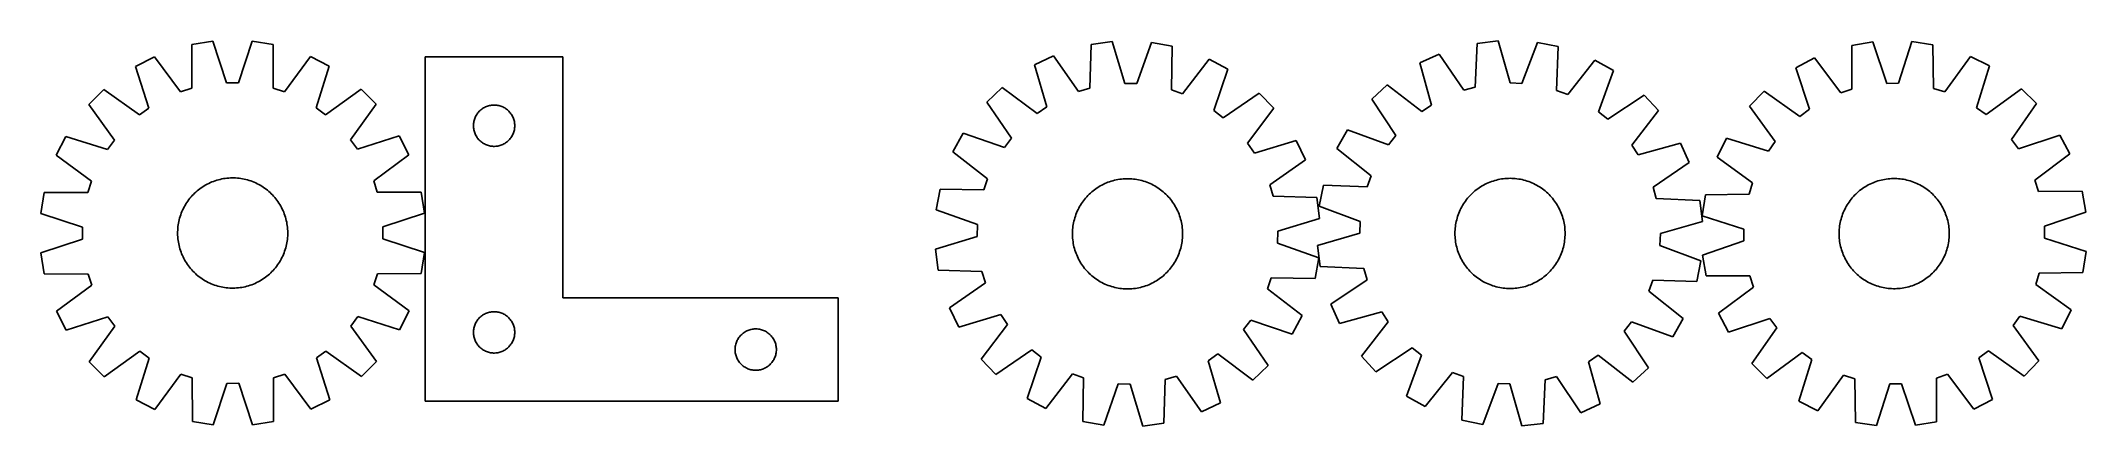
# Model space of a CAD drawing. Header units: millimetres. Extents: x 8 to 1493, y 7 to 286.
import ezdxf

# ---------------------------------------------------------------- set-up
doc = ezdxf.new("R2010")
doc.units = ezdxf.units.MM
doc.layers.add('CUT', color=7, linetype='CONTINUOUS', true_color=0x000000)

msp = doc.modelspace()

# ---------------------------------------------------------------- linework, layer by layer
at = {"layer": 'CUT'}
for p, q in [((117.202965, 283.478537), (117.065833, 251.71447)), ((132.396688, 285.903681), (117.202965, 283.478537)), ((142.415121, 255.760593), (132.396688, 285.903681)), ((160.935515, 285.93793), (150.989458, 255.770883)), ((176.135015, 283.54926), (160.935515, 285.93793)), ((176.348384, 251.785613), (176.135015, 283.54926)), ((770.315181, 283.54067), (769.442664, 251.788293)), ((785.56098, 285.613389), (770.315181, 283.54067)), ((794.878835, 255.246428), (785.56098, 285.613389)), ((814.09295, 284.986879), (803.451112, 255.058196)), ((829.233072, 282.24694), (814.09295, 284.986879)), ((828.710971, 250.486869), (829.233072, 282.24694)), ((1050.624282, 284.284293), (1049.177595, 252.552892)), ((1065.905077, 286.080919), (1050.624282, 284.284293)), ((1074.672153, 255.550391), (1065.905077, 286.080919)), ((1094.421047, 284.938446), (1083.239623, 255.207141)), ((1109.509134, 281.925113), (1094.421047, 284.938446)), ((1338.001949, 285.343021), (1322.828845, 282.792051)), ((1322.828845, 282.792051), (1322.954945, 251.027939)), ((1348.269832, 255.28399), (1338.001949, 285.343021)), ((1366.539513, 285.613768), (1356.84379, 255.365335)), ((1381.758286, 283.351137), (1366.539513, 285.613768)), ((1382.234871, 251.59035), (1381.758286, 283.351137)), ((90.071511, 274.626983), (76.370832, 267.625415)), ((76.370832, 267.625415), (86.056048, 237.373616)), ((108.914333, 249.055068), (90.071511, 274.626983)), ((203.287636, 274.762849), (184.506244, 249.145783)), ((217.00508, 267.794185), (203.287636, 274.762849)), ((207.3925, 237.519228), (217.00508, 267.794185)), ((386.720519, 274.546693), (286.720519, 274.546693)), ((286.720519, 274.546693), (286.720519, 24.546693)), ((386.720519, 99.546693), (386.720519, 274.546693)), ((742.986063, 275.319653), (729.126952, 268.63717)), ((729.126952, 268.63717), (738.109163, 238.169241)), ((761.231777, 249.318332), (742.986063, 275.319653)), ((856.174985, 272.83423), (836.805525, 247.65887)), ((869.727409, 265.549839), (856.174985, 272.83423)), ((1023.150939, 276.55893), (1009.173228, 270.128212)), ((1009.173228, 270.128212), (1017.602888, 239.502805)), ((1040.923376, 250.231848), (1023.150939, 276.55893)), ((1108.412667, 250.17968), (1109.509134, 281.925113)), ((1136.276391, 272.026638), (1116.454746, 247.205736)), ((1149.694843, 264.498312), (1136.276391, 272.026638)), ((1295.771675, 273.715964), (1282.129488, 266.6011)), ((1314.825763, 248.301077), (1295.771675, 273.715964)), ((1408.982787, 274.79004), (1390.414326, 249.018214)), ((1422.757508, 267.935291), (1408.982787, 274.79004)), ((1413.396145, 237.581715), (1422.757508, 267.935291)), ((150.989458, 255.770883), (142.415121, 255.760593)), ((803.451112, 255.058196), (794.878835, 255.246428)), ((859.41646, 235.505554), (869.727409, 265.549839)), ((985.431794, 254.291225), (974.125402, 243.855899)), ((1010.469902, 234.744667), (985.431794, 254.291225)), ((1049.177595, 252.552892), (1040.923376, 250.231848)), ((1083.239623, 255.207141), (1074.672153, 255.550391)), ((1138.842163, 234.645438), (1149.694843, 264.498312)), ((1282.129488, 266.6011), (1292.065066, 236.430601)), ((1356.84379, 255.365335), (1348.269832, 255.28399)), ((53.302566, 250.823006), (42.43605, 239.930377)), ((42.43605, 239.930377), (60.995558, 214.152103)), ((79.125311, 232.325422), (53.302566, 250.823006)), ((117.065833, 251.71447), (108.914333, 249.055068)), ((184.506244, 249.145783), (176.348384, 251.785613)), ((240.113607, 251.047191), (214.335333, 232.487683)), ((232.508652, 214.35793), (251.006236, 240.180675)), ((251.006236, 240.180675), (240.113607, 251.047191)), ((328.998627, 237.406412), (329.670868, 237.786875)), ((329.670868, 237.786875), (330.361803, 238.132227)), ((330.361803, 238.132227), (331.069601, 238.441552)), ((331.069601, 238.441552), (331.792383, 238.714031)), ((331.792383, 238.714031), (332.528235, 238.948941)), ((332.528235, 238.948941), (333.275203, 239.145658)), ((333.275203, 239.145658), (334.031308, 239.303662)), ((334.031308, 239.303662), (334.794544, 239.422533)), ((334.794544, 239.422533), (335.562887, 239.501956)), ((335.562887, 239.501956), (336.3343, 239.54172)), ((336.3343, 239.54172), (337.106738, 239.54172)), ((337.106738, 239.54172), (337.878151, 239.501956)), ((337.878151, 239.501956), (338.646494, 239.422533)), ((338.646494, 239.422533), (339.409731, 239.303662)), ((339.409731, 239.303662), (340.165835, 239.145658)), ((340.165835, 239.145658), (340.912804, 238.948941)), ((340.912804, 238.948941), (341.648655, 238.714031)), ((341.648655, 238.714031), (342.371438, 238.441552)), ((342.371438, 238.441552), (343.079235, 238.132227)), ((343.079235, 238.132227), (343.77017, 237.786875)), ((343.77017, 237.786875), (344.442411, 237.406412)), ((705.67585, 252.373356), (694.560053, 241.735235)), ((694.560053, 241.735235), (712.517751, 215.53417)), ((731.063405, 233.282866), (705.67585, 252.373356)), ((738.109163, 238.169241), (731.063405, 233.282866)), ((769.442664, 251.788293), (761.231777, 249.318332)), ((836.805525, 247.65887), (828.710971, 250.486869)), ((892.442004, 248.272311), (866.240938, 230.314613)), ((903.080125, 237.156514), (892.442004, 248.272311)), ((974.125402, 243.855899), (991.606256, 217.334314)), ((1017.602888, 239.502805), (1010.469902, 234.744667)), ((1116.454746, 247.205736), (1108.412667, 250.17968)), ((1172.09322, 246.812766), (1145.571635, 229.331911)), ((1182.528546, 235.506373), (1172.09322, 246.812766)), ((1259.201255, 249.608103), (1248.425378, 238.625798)), ((1248.425378, 238.625798), (1267.197872, 213.00221)), ((1285.176402, 231.325146), (1259.201255, 249.608103)), ((1322.954945, 251.027939), (1314.825763, 248.301077)), ((1390.414326, 249.018214), (1382.234871, 251.59035)), ((1446.004023, 251.380371), (1420.380435, 232.607877)), ((1438.703371, 214.629348), (1456.986328, 240.604494)), ((1456.986328, 240.604494), (1446.004023, 251.380371)), ((86.056048, 237.373616), (79.125311, 232.325422)), ((214.335333, 232.487683), (207.3925, 237.519228)), ((321.720519, 224.546693), (321.740408, 225.318874)), ((321.740408, 223.774511), (321.720519, 224.546693)), ((321.740408, 225.318874), (321.800021, 226.089008)), ((321.800021, 223.004378), (321.740408, 223.774511)), ((321.800021, 226.089008), (321.899201, 226.855051)), ((321.899201, 222.238334), (321.800021, 223.004378)), ((321.899201, 226.855051), (322.037684, 227.614974)), ((322.037684, 227.614974), (322.215103, 228.366759)), ((322.215103, 228.366759), (322.430988, 229.108415)), ((322.430988, 229.108415), (322.684767, 229.837974)), ((322.684767, 229.837974), (322.975766, 230.553501)), ((322.975766, 230.553501), (323.303213, 231.2531)), ((323.303213, 231.2531), (323.666241, 231.934914)), ((323.666241, 231.934914), (324.063886, 232.597136)), ((324.063886, 232.597136), (324.495094, 233.238009)), ((324.495094, 233.238009), (324.958722, 233.855835)), ((324.958722, 233.855835), (325.45354, 234.448974)), ((325.45354, 234.448974), (325.978236, 235.015855)), ((325.978236, 235.015855), (326.531419, 235.554973)), ((326.531419, 235.554973), (327.111621, 236.064899)), ((327.111621, 236.064899), (327.717305, 236.544281)), ((327.717305, 236.544281), (328.346863, 236.991848)), ((328.346863, 236.991848), (328.998627, 237.406412)), ((344.442411, 237.406412), (345.094175, 236.991848)), ((345.094175, 236.991848), (345.723733, 236.544281)), ((345.723733, 236.544281), (346.329417, 236.064899)), ((346.329417, 236.064899), (346.909619, 235.554973)), ((346.909619, 235.554973), (347.462802, 235.015855)), ((347.462802, 235.015855), (347.987498, 234.448974)), ((347.987498, 234.448974), (348.482316, 233.855835)), ((348.482316, 233.855835), (348.945944, 233.238009)), ((348.945944, 233.238009), (349.377153, 232.597136)), ((349.377153, 232.597136), (349.774798, 231.934914)), ((349.774798, 231.934914), (350.137825, 231.2531)), ((350.137825, 231.2531), (350.465273, 230.553501)), ((350.465273, 230.553501), (350.756271, 229.837974)), ((350.756271, 229.837974), (351.01005, 229.108415)), ((351.01005, 229.108415), (351.225935, 228.366759)), ((351.225935, 228.366759), (351.403354, 227.614974)), ((351.403354, 227.614974), (351.541838, 226.855051)), ((351.541838, 226.855051), (351.641017, 226.089008)), ((351.641017, 223.004378), (351.541838, 222.238334)), ((351.641017, 226.089008), (351.70063, 225.318874)), ((351.70063, 223.774511), (351.641017, 223.004378)), ((351.70063, 225.318874), (351.720519, 224.546693)), ((351.720519, 224.546693), (351.70063, 223.774511)), ((866.240938, 230.314613), (859.41646, 235.505554)), ((883.989635, 211.768959), (903.080125, 237.156514)), ((1145.571635, 229.331911), (1138.842163, 234.645438)), ((1162.981988, 210.468265), (1182.528546, 235.506373)), ((1292.065066, 236.430601), (1285.176402, 231.325146)), ((1420.380435, 232.607877), (1413.396145, 237.581715)), ((25.689056, 216.82185), (18.720392, 203.104406)), ((55.964013, 207.20927), (25.689056, 216.82185)), ((60.995558, 214.152103), (55.964013, 207.20927)), ((237.556846, 207.427193), (232.508652, 214.35793)), ((267.808645, 217.112409), (237.556846, 207.427193)), ((274.810212, 203.411731), (267.808645, 217.112409)), ((322.037684, 221.478412), (321.899201, 222.238334)), ((322.215103, 220.726626), (322.037684, 221.478412)), ((322.430988, 219.98497), (322.215103, 220.726626)), ((322.684767, 219.255411), (322.430988, 219.98497)), ((322.975766, 218.539884), (322.684767, 219.255411)), ((323.303213, 217.840286), (322.975766, 218.539884)), ((323.666241, 217.158472), (323.303213, 217.840286)), ((324.063886, 216.49625), (323.666241, 217.158472)), ((324.495094, 215.855376), (324.063886, 216.49625)), ((324.958722, 215.23755), (324.495094, 215.855376)), ((325.45354, 214.644411), (324.958722, 215.23755)), ((325.978236, 214.07753), (325.45354, 214.644411)), ((326.531419, 213.538412), (325.978236, 214.07753)), ((327.111621, 213.028486), (326.531419, 213.538412)), ((327.717305, 212.549104), (327.111621, 213.028486)), ((328.346863, 212.101537), (327.717305, 212.549104)), ((328.998627, 211.686973), (328.346863, 212.101537)), ((329.670868, 211.306511), (328.998627, 211.686973)), ((330.361803, 210.961159), (329.670868, 211.306511)), ((331.069601, 210.651833), (330.361803, 210.961159)), ((331.792383, 210.379354), (331.069601, 210.651833)), ((332.528235, 210.144445), (331.792383, 210.379354)), ((333.275203, 209.947727), (332.528235, 210.144445)), ((334.031308, 209.789723), (333.275203, 209.947727)), ((334.794544, 209.670853), (334.031308, 209.789723)), ((335.562887, 209.59143), (334.794544, 209.670853)), ((336.3343, 209.551666), (335.562887, 209.59143)), ((337.106738, 209.551666), (336.3343, 209.551666)), ((337.878151, 209.59143), (337.106738, 209.551666)), ((338.646494, 209.670853), (337.878151, 209.59143)), ((339.409731, 209.789723), (338.646494, 209.670853)), ((340.165835, 209.947727), (339.409731, 209.789723)), ((340.912804, 210.144445), (340.165835, 209.947727)), ((341.648655, 210.379354), (340.912804, 210.144445)), ((342.371438, 210.651833), (341.648655, 210.379354)), ((343.079235, 210.961159), (342.371438, 210.651833)), ((343.77017, 211.306511), (343.079235, 210.961159)), ((344.442411, 211.686973), (343.77017, 211.306511)), ((345.094175, 212.101537), (344.442411, 211.686973)), ((345.723733, 212.549104), (345.094175, 212.101537)), ((346.329417, 213.028486), (345.723733, 212.549104)), ((346.909619, 213.538412), (346.329417, 213.028486)), ((347.462802, 214.07753), (346.909619, 213.538412)), ((347.987498, 214.644411), (347.462802, 214.07753)), ((348.482316, 215.23755), (347.987498, 214.644411)), ((348.945944, 215.855376), (348.482316, 215.23755)), ((349.377153, 216.49625), (348.945944, 215.855376)), ((349.774798, 217.158472), (349.377153, 216.49625)), ((350.137825, 217.840286), (349.774798, 217.158472)), ((350.465273, 218.539884), (350.137825, 217.840286)), ((350.756271, 219.255411), (350.465273, 218.539884)), ((351.01005, 219.98497), (350.756271, 219.255411)), ((351.225935, 220.726626), (351.01005, 219.98497)), ((351.403354, 221.478412), (351.225935, 220.726626)), ((351.541838, 222.238334), (351.403354, 221.478412)), ((677.282524, 219.02064), (669.998133, 205.468216)), ((707.32681, 208.709691), (677.282524, 219.02064)), ((712.517751, 215.53417), (707.32681, 208.709691)), ((888.87601, 204.723201), (883.989635, 211.768959)), ((919.343938, 213.705412), (888.87601, 204.723201)), ((926.026422, 199.846301), (919.343938, 213.705412)), ((956.439855, 221.457523), (948.91153, 208.03907)), ((948.91153, 208.03907), (973.732431, 188.217425)), ((986.292729, 210.604842), (956.439855, 221.457523)), ((991.606256, 217.334314), (986.292729, 210.604842)), ((1167.740126, 203.335279), (1162.981988, 210.468265)), ((1198.365533, 211.76494), (1167.740126, 203.335279)), ((1204.79625, 197.787228), (1198.365533, 211.76494)), ((1231.870458, 215.379283), (1225.015709, 201.604561)), ((1262.224035, 206.01792), (1231.870458, 215.379283)), ((1267.197872, 213.00221), (1262.224035, 206.01792)), ((1443.808826, 207.740683), (1438.703371, 214.629348)), ((1473.979325, 217.676261), (1443.808826, 207.740683)), ((1481.094189, 204.034074), (1473.979325, 217.676261)), ((18.720392, 203.104406), (44.337458, 184.323014)), ((249.238298, 184.568908), (274.810212, 203.411731)), ((669.998133, 205.468216), (695.173493, 186.098756)), ((900.025101, 181.600587), (926.026422, 199.846301)), ((1178.469168, 180.014791), (1204.79625, 197.787228)), ((1225.015709, 201.604561), (1250.787535, 183.036101)), ((1455.679302, 184.979987), (1481.094189, 204.034074)), ((44.337458, 184.323014), (41.697628, 176.165155)), ((122.031798, 178.032942), (123.029798, 178.796489)), ((123.029798, 178.796489), (124.051289, 179.52831)), ((124.051289, 179.52831), (125.095263, 180.227685)), ((125.095263, 180.227685), (126.16069, 180.893923)), ((126.16069, 180.893923), (127.246518, 181.526366)), ((127.246518, 181.526366), (128.351676, 182.12439)), ((128.351676, 182.12439), (129.475072, 182.687405)), ((129.475072, 182.687405), (130.6156, 183.214856)), ((130.6156, 183.214856), (131.772132, 183.706222)), ((131.772132, 183.706222), (132.943527, 184.161018)), ((132.943527, 184.161018), (134.128631, 184.578795)), ((134.128631, 184.578795), (135.326272, 184.95914)), ((135.326272, 184.95914), (136.535269, 185.301679)), ((136.535269, 185.301679), (137.754428, 185.606074)), ((137.754428, 185.606074), (138.982548, 185.872024)), ((138.982548, 185.872024), (140.218415, 186.099266)), ((140.218415, 186.099266), (141.46081, 186.287577)), ((141.46081, 186.287577), (142.708508, 186.43677)), ((142.708508, 186.43677), (143.960275, 186.546699)), ((143.960275, 186.546699), (145.214878, 186.617254)), ((145.214878, 186.617254), (146.471078, 186.648366)), ((146.471078, 186.648366), (147.727636, 186.640005)), ((147.727636, 186.640005), (148.983311, 186.592179)), ((148.983311, 186.592179), (150.236864, 186.504934)), ((150.236864, 186.504934), (151.487058, 186.378358)), ((151.487058, 186.378358), (152.732659, 186.212574)), ((152.732659, 186.212574), (153.972439, 186.007747)), ((153.972439, 186.007747), (155.205172, 185.764078)), ((155.205172, 185.764078), (156.429644, 185.481809)), ((156.429644, 185.481809), (157.644645, 185.161217)), ((157.644645, 185.161217), (158.848977, 184.80262)), ((158.848977, 184.80262), (160.04145, 184.40637)), ((160.04145, 184.40637), (161.220889, 183.97286)), ((161.220889, 183.97286), (162.386129, 183.502516)), ((162.386129, 183.502516), (163.53602, 182.995803)), ((163.53602, 182.995803), (164.669427, 182.453222)), ((164.669427, 182.453222), (165.785232, 181.875307)), ((165.785232, 181.875307), (166.882334, 181.262629)), ((166.882334, 181.262629), (167.95965, 180.615792)), ((167.95965, 180.615792), (169.016116, 179.935435)), ((169.016116, 179.935435), (170.050691, 179.22223)), ((170.050691, 179.22223), (171.062353, 178.476879)), ((171.062353, 178.476879), (172.050103, 177.70012)), ((251.8977, 176.417408), (249.238298, 184.568908)), ((660.585423, 178.526303), (657.845485, 163.386181)), ((692.345495, 178.004202), (660.585423, 178.526303)), ((695.173493, 186.098756), (692.345495, 178.004202)), ((772.701375, 178.01154), (773.716786, 178.751776)), ((773.716786, 178.751776), (774.754946, 179.459751)), ((774.754946, 179.459751), (775.814833, 180.134768)), ((775.814833, 180.134768), (776.895399, 180.776159)), ((776.895399, 180.776159), (777.995579, 181.383293)), ((777.995579, 181.383293), (779.114286, 181.95557)), ((779.114286, 181.95557), (780.250417, 182.492424)), ((780.250417, 182.492424), (781.402851, 182.993328)), ((781.402851, 182.993328), (782.570449, 183.457785)), ((782.570449, 183.457785), (783.752061, 183.885338)), ((783.752061, 183.885338), (784.946519, 184.275564)), ((784.946519, 184.275564), (786.152645, 184.628079)), ((786.152645, 184.628079), (787.369248, 184.942535)), ((787.369248, 184.942535), (788.595129, 185.218622)), ((788.595129, 185.218622), (789.829077, 185.456066)), ((789.829077, 185.456066), (791.069874, 185.654634)), ((791.069874, 185.654634), (792.316296, 185.814129)), ((792.316296, 185.814129), (793.567113, 185.934395)), ((793.567113, 185.934395), (794.82109, 186.015312)), ((794.82109, 186.015312), (796.076991, 186.056801)), ((796.076991, 186.056801), (797.333574, 186.058821)), ((797.333574, 186.058821), (798.589602, 186.021369)), ((798.589602, 186.021369), (799.843833, 185.944483)), ((799.843833, 185.944483), (801.09503, 185.828239)), ((801.09503, 185.828239), (802.341958, 185.672751)), ((802.341958, 185.672751), (803.583387, 185.478173)), ((803.583387, 185.478173), (804.818092, 185.244697)), ((804.818092, 185.244697), (806.044853, 184.972553)), ((806.044853, 184.972553), (807.262462, 184.662009)), ((807.262462, 184.662009), (808.469714, 184.313373)), ((808.469714, 184.313373), (809.665421, 183.926988)), ((809.665421, 183.926988), (810.8484, 183.503236)), ((810.8484, 183.503236), (812.017486, 183.042534)), ((812.017486, 183.042534), (813.171524, 182.545338)), ((813.171524, 182.545338), (814.309375, 182.012138)), ((814.309375, 182.012138), (815.429916, 181.443461)), ((815.429916, 181.443461), (816.532042, 180.839867)), ((816.532042, 180.839867), (817.614664, 180.201952)), ((817.614664, 180.201952), (818.676715, 179.530346)), ((818.676715, 179.530346), (819.717146, 178.825712)), ((819.717146, 178.825712), (820.734931, 178.088744)), ((902.495062, 173.3897), (900.025101, 181.600587)), ((939.013054, 181.271814), (935.999721, 166.183727)), ((970.758487, 180.175347), (939.013054, 181.271814)), ((973.732431, 188.217425), (970.758487, 180.175347)), ((1050.0959, 177.975565), (1051.101355, 178.729267)), ((1051.101355, 178.729267), (1052.129988, 179.451015)), ((1052.129988, 179.451015), (1053.180784, 180.140098)), ((1053.180784, 180.140098), (1054.252707, 180.795833)), ((1054.252707, 180.795833), (1055.344697, 181.417575)), ((1055.344697, 181.417575), (1056.455678, 182.004711)), ((1056.455678, 182.004711), (1057.584554, 182.556659)), ((1057.584554, 182.556659), (1058.730209, 183.072877)), ((1058.730209, 183.072877), (1059.891514, 183.552854)), ((1059.891514, 183.552854), (1061.067322, 183.996116)), ((1061.067322, 183.996116), (1062.256474, 184.402227)), ((1062.256474, 184.402227), (1063.457794, 184.770785)), ((1063.457794, 184.770785), (1064.670099, 185.101427)), ((1064.670099, 185.101427), (1065.892191, 185.393827)), ((1065.892191, 185.393827), (1067.122865, 185.647695)), ((1067.122865, 185.647695), (1068.360906, 185.862782)), ((1068.360906, 185.862782), (1069.605091, 186.038875)), ((1069.605091, 186.038875), (1070.854194, 186.1758)), ((1070.854194, 186.1758), (1072.106982, 186.273422)), ((1072.106982, 186.273422), (1073.362218, 186.331645)), ((1073.362218, 186.331645), (1074.618663, 186.350411)), ((1074.618663, 186.350411), (1075.875078, 186.329703)), ((1075.875078, 186.329703), (1077.130222, 186.269539)), ((1077.130222, 186.269539), (1078.382857, 186.16998)), ((1078.382857, 186.16998), (1079.631747, 186.031124)), ((1079.631747, 186.031124), (1080.875659, 185.853108)), ((1080.875659, 185.853108), (1082.113366, 185.636108)), ((1082.113366, 185.636108), (1083.343645, 185.380337)), ((1083.343645, 185.380337), (1084.565284, 185.086049)), ((1084.565284, 185.086049), (1085.777076, 184.753533)), ((1085.777076, 184.753533), (1086.977826, 184.383118)), ((1086.977826, 184.383118), (1088.166348, 183.975169)), ((1088.166348, 183.975169), (1089.341469, 183.53009)), ((1089.341469, 183.53009), (1090.502031, 183.048318)), ((1090.502031, 183.048318), (1091.646887, 182.53033)), ((1091.646887, 182.53033), (1092.774908, 181.976637)), ((1092.774908, 181.976637), (1093.88498, 181.387785)), ((1093.88498, 181.387785), (1094.976008, 180.764355)), ((1094.976008, 180.764355), (1096.046915, 180.106963)), ((1096.046915, 180.106963), (1097.096645, 179.416257)), ((1097.096645, 179.416257), (1098.124161, 178.69292)), ((1098.124161, 178.69292), (1099.12845, 177.937664)), ((1180.790212, 171.760573), (1178.469168, 180.014791)), ((1250.787535, 183.036101), (1248.2154, 174.856646)), ((1329.522971, 178.161884), (1330.538363, 178.902145)), ((1330.538363, 178.902145), (1331.576505, 179.610147)), ((1331.576505, 179.610147), (1332.636374, 180.285191)), ((1332.636374, 180.285191), (1333.716924, 180.926611)), ((1333.716924, 180.926611), (1334.817088, 181.533773)), ((1334.817088, 181.533773), (1335.935781, 182.106078)), ((1335.935781, 182.106078), (1337.071898, 182.642963)), ((1337.071898, 182.642963), (1338.224318, 183.143895)), ((1338.224318, 183.143895), (1339.391905, 183.608383)), ((1339.391905, 183.608383), (1340.573505, 184.035966)), ((1340.573505, 184.035966), (1341.767953, 184.426224)), ((1341.767953, 184.426224), (1342.97407, 184.77877)), ((1342.97407, 184.77877), (1344.190666, 185.093257)), ((1344.190666, 185.093257), (1345.416539, 185.369375)), ((1345.416539, 185.369375), (1346.650481, 185.606851)), ((1346.650481, 185.606851), (1347.891273, 185.805451)), ((1347.891273, 185.805451), (1349.137691, 185.964979)), ((1349.137691, 185.964979), (1350.388505, 186.085277)), ((1350.388505, 186.085277), (1351.64248, 186.166227)), ((1351.64248, 186.166227), (1352.898379, 186.207748)), ((1352.898379, 186.207748), (1354.154963, 186.2098)), ((1354.154963, 186.2098), (1355.410991, 186.172381)), ((1355.410991, 186.172381), (1356.665224, 186.095528)), ((1356.665224, 186.095528), (1357.916424, 185.979316)), ((1357.916424, 185.979316), (1359.163356, 185.82386)), ((1359.163356, 185.82386), (1360.40479, 185.629314)), ((1360.40479, 185.629314), (1361.639501, 185.395869)), ((1361.639501, 185.395869), (1362.86627, 185.123757)), ((1362.86627, 185.123757), (1364.083886, 184.813245)), ((1364.083886, 184.813245), (1365.291148, 184.46464)), ((1365.291148, 184.46464), (1366.486864, 184.078286)), ((1366.486864, 184.078286), (1367.669855, 183.654564)), ((1367.669855, 183.654564), (1368.838952, 183.193893)), ((1368.838952, 183.193893), (1369.993003, 182.696726)), ((1369.993003, 182.696726), (1371.130867, 182.163556)), ((1371.130867, 182.163556), (1372.251423, 181.594907)), ((1372.251423, 181.594907), (1373.353565, 180.991342)), ((1373.353565, 180.991342), (1374.436204, 180.353455)), ((1374.436204, 180.353455), (1375.498272, 179.681876)), ((1375.498272, 179.681876), (1376.538722, 178.977269)), ((1376.538722, 178.977269), (1377.556525, 178.240328)), ((1458.406164, 176.850805), (1455.679302, 184.979987)), ((9.933981, 175.951785), (7.545312, 160.752285)), ((41.697628, 176.165155), (9.933981, 175.951785)), ((110.487438, 163.35279), (111.030019, 164.486197)), ((111.030019, 164.486197), (111.607934, 165.602002)), ((111.607934, 165.602002), (112.220613, 166.699104)), ((112.220613, 166.699104), (112.867449, 167.77642)), ((112.867449, 167.77642), (113.547806, 168.832886)), ((113.547806, 168.832886), (114.261012, 169.867461)), ((114.261012, 169.867461), (115.006362, 170.879123)), ((115.006362, 170.879123), (115.783121, 171.866874)), ((115.783121, 171.866874), (116.590524, 172.829738)), ((116.590524, 172.829738), (117.427772, 173.766767)), ((117.427772, 173.766767), (118.29404, 174.677034)), ((118.29404, 174.677034), (119.188472, 175.559642)), ((119.188472, 175.559642), (120.110187, 176.41372)), ((120.110187, 176.41372), (121.058274, 177.238425)), ((121.058274, 177.238425), (122.031798, 178.032942)), ((172.050103, 177.70012), (173.012968, 176.892717)), ((173.012968, 176.892717), (173.949996, 176.055469)), ((173.949996, 176.055469), (174.860264, 175.189201)), ((174.860264, 175.189201), (175.742872, 174.294769)), ((175.742872, 174.294769), (176.59695, 173.373054)), ((176.59695, 173.373054), (177.421654, 172.424967)), ((177.421654, 172.424967), (178.216172, 171.451443)), ((178.216172, 171.451443), (178.979718, 170.453443)), ((178.979718, 170.453443), (179.71154, 169.431952)), ((179.71154, 169.431952), (180.410915, 168.387978)), ((180.410915, 168.387978), (181.077152, 167.322551)), ((181.077152, 167.322551), (181.709595, 166.236723)), ((181.709595, 166.236723), (182.30762, 165.131566)), ((182.30762, 165.131566), (182.870635, 164.008169)), ((182.870635, 164.008169), (183.398086, 162.867641)), ((283.661767, 176.280276), (251.8977, 176.417408)), ((286.086911, 161.086553), (283.661767, 176.280276)), ((760.287025, 162.464755), (760.820225, 163.602606)), ((760.820225, 163.602606), (761.388903, 164.723147)), ((761.388903, 164.723147), (761.992497, 165.825273)), ((761.992497, 165.825273), (762.630411, 166.907895)), ((762.630411, 166.907895), (763.302017, 167.969946)), ((763.302017, 167.969946), (764.006652, 169.010378)), ((764.006652, 169.010378), (764.743619, 170.028162)), ((764.743619, 170.028162), (765.512192, 171.022296)), ((765.512192, 171.022296), (766.311613, 171.991798)), ((766.311613, 171.991798), (767.141092, 172.935711)), ((767.141092, 172.935711), (767.99981, 173.853104)), ((767.99981, 173.853104), (768.886921, 174.743071)), ((768.886921, 174.743071), (769.801548, 175.604734)), ((769.801548, 175.604734), (770.74279, 176.437243)), ((770.74279, 176.437243), (771.709717, 177.239775)), ((771.709717, 177.239775), (772.701375, 178.01154)), ((820.734931, 178.088744), (821.729065, 177.320171)), ((821.729065, 177.320171), (822.698567, 176.520751)), ((822.698567, 176.520751), (823.64248, 175.691272)), ((823.64248, 175.691272), (824.559873, 174.832554)), ((824.559873, 174.832554), (825.44984, 173.945443)), ((825.44984, 173.945443), (826.311503, 173.030815)), ((826.311503, 173.030815), (827.144011, 172.089573)), ((827.144011, 172.089573), (827.946544, 171.122646)), ((827.946544, 171.122646), (828.718309, 170.130988)), ((828.718309, 170.130988), (829.458545, 169.115578)), ((829.458545, 169.115578), (830.16652, 168.077417)), ((830.16652, 168.077417), (830.841536, 167.017531)), ((830.841536, 167.017531), (831.482928, 165.936964)), ((831.482928, 165.936964), (832.090062, 164.836784)), ((832.090062, 164.836784), (832.662338, 163.718077)), ((832.662338, 163.718077), (833.199193, 162.581946)), ((934.247439, 172.517182), (902.495062, 173.3897)), ((936.320158, 157.271384), (934.247439, 172.517182)), ((935.999721, 166.183727), (965.731026, 155.002303)), ((1037.889849, 162.26471), (1038.407837, 163.409566)), ((1038.407837, 163.409566), (1038.961531, 164.537587)), ((1038.961531, 164.537587), (1039.550383, 165.647659)), ((1039.550383, 165.647659), (1040.173812, 166.738687)), ((1040.173812, 166.738687), (1040.831204, 167.809595)), ((1040.831204, 167.809595), (1041.52191, 168.859324)), ((1041.52191, 168.859324), (1042.245248, 169.88684)), ((1042.245248, 169.88684), (1043.000503, 170.891129)), ((1043.000503, 170.891129), (1043.786932, 171.871199)), ((1043.786932, 171.871199), (1044.603757, 172.826083)), ((1044.603757, 172.826083), (1045.450173, 173.754838)), ((1045.450173, 173.754838), (1046.325344, 174.656549)), ((1046.325344, 174.656549), (1047.228407, 175.530325)), ((1047.228407, 175.530325), (1048.15847, 176.375304)), ((1048.15847, 176.375304), (1049.114615, 177.190652)), ((1049.114615, 177.190652), (1050.0959, 177.975565)), ((1099.12845, 177.937664), (1100.108519, 177.151235)), ((1100.108519, 177.151235), (1101.063403, 176.33441)), ((1101.063403, 176.33441), (1101.992159, 175.487994)), ((1101.992159, 175.487994), (1102.89387, 174.612823)), ((1102.89387, 174.612823), (1103.767646, 173.70976)), ((1103.767646, 173.70976), (1104.612625, 172.779697)), ((1104.612625, 172.779697), (1105.427973, 171.823552)), ((1105.427973, 171.823552), (1106.212885, 170.842267)), ((1106.212885, 170.842267), (1106.966588, 169.836812)), ((1106.966588, 169.836812), (1107.688336, 168.808179)), ((1107.688336, 168.808179), (1108.377418, 167.757383)), ((1108.377418, 167.757383), (1109.033154, 166.685461)), ((1109.033154, 166.685461), (1109.654896, 165.59347)), ((1109.654896, 165.59347), (1110.242031, 164.482489)), ((1110.242031, 164.482489), (1110.79398, 163.353614)), ((1212.521614, 170.313885), (1180.790212, 171.760573)), ((1214.318239, 155.03309), (1212.521614, 170.313885)), ((1216.454612, 174.38006), (1214.191982, 159.161288)), ((1248.2154, 174.856646), (1216.454612, 174.38006)), ((1317.109023, 162.614778), (1317.642193, 163.752642)), ((1317.642193, 163.752642), (1318.210842, 164.873198)), ((1318.210842, 164.873198), (1318.814407, 165.97534)), ((1318.814407, 165.97534), (1319.452294, 167.057979)), ((1319.452294, 167.057979), (1320.123873, 168.120047)), ((1320.123873, 168.120047), (1320.82848, 169.160496)), ((1320.82848, 169.160496), (1321.565421, 170.1783)), ((1321.565421, 170.1783), (1322.333969, 171.172454)), ((1322.333969, 171.172454), (1323.133364, 172.141976)), ((1323.133364, 172.141976), (1323.962819, 173.085911)), ((1323.962819, 173.085911), (1324.821514, 174.003326)), ((1324.821514, 174.003326), (1325.708601, 174.893316)), ((1325.708601, 174.893316), (1326.623207, 175.755002)), ((1326.623207, 175.755002), (1327.564427, 176.587535)), ((1327.564427, 176.587535), (1328.531333, 177.390093)), ((1328.531333, 177.390093), (1329.522971, 178.161884)), ((1377.556525, 178.240328), (1378.550679, 177.47178)), ((1378.550679, 177.47178), (1379.520201, 176.672385)), ((1379.520201, 176.672385), (1380.464136, 175.842931)), ((1380.464136, 175.842931), (1381.381551, 174.984236)), ((1381.381551, 174.984236), (1382.271541, 174.097148)), ((1382.271541, 174.097148), (1383.133227, 173.182543)), ((1383.133227, 173.182543), (1383.96576, 172.241322)), ((1383.96576, 172.241322), (1384.768318, 171.274416)), ((1384.768318, 171.274416), (1385.540109, 170.282778)), ((1385.540109, 170.282778), (1386.28037, 169.267387)), ((1386.28037, 169.267387), (1386.988373, 168.229244)), ((1386.988373, 168.229244), (1387.663416, 167.169375)), ((1387.663416, 167.169375), (1388.304836, 166.088825)), ((1388.304836, 166.088825), (1388.911998, 164.988661)), ((1388.911998, 164.988661), (1389.484304, 163.869968)), ((1389.484304, 163.869968), (1390.021188, 162.733851)), ((1490.170276, 176.976904), (1458.406164, 176.850805)), ((1492.721246, 161.8038), (1490.170276, 176.976904)), ((7.545312, 160.752285), (37.712358, 150.806229)), ((37.712358, 150.806229), (37.722648, 142.231891)), ((106.843236, 147.544406), (106.891062, 148.800081)), ((106.891062, 148.800081), (106.978307, 150.053634)), ((106.978307, 150.053634), (107.104884, 151.303828)), ((107.104884, 151.303828), (107.270667, 152.54943)), ((107.270667, 152.54943), (107.475494, 153.789209)), ((107.475494, 153.789209), (107.719163, 155.021943)), ((107.719163, 155.021943), (108.001432, 156.246414)), ((108.001432, 156.246414), (108.322024, 157.461416)), ((108.322024, 157.461416), (108.680621, 158.665747)), ((108.680621, 158.665747), (109.076871, 159.858221)), ((109.076871, 159.858221), (109.510381, 161.037659)), ((109.510381, 161.037659), (109.980725, 162.202899)), ((109.980725, 162.202899), (110.487438, 163.35279)), ((183.398086, 162.867641), (183.889452, 161.711109)), ((183.889452, 161.711109), (184.344247, 160.539714)), ((184.344247, 160.539714), (184.762024, 159.354611)), ((184.762024, 159.354611), (185.14237, 158.15697)), ((185.14237, 158.15697), (185.484909, 156.947973)), ((185.484909, 156.947973), (185.789304, 155.728813)), ((185.789304, 155.728813), (186.055254, 154.500693)), ((186.055254, 154.500693), (186.282496, 153.264826)), ((186.282496, 153.264826), (186.470807, 152.022431)), ((186.470807, 152.022431), (186.62, 150.774734)), ((186.62, 150.774734), (186.729928, 149.522966)), ((186.729928, 149.522966), (186.800483, 148.268363)), ((255.943823, 151.06812), (286.086911, 161.086553)), ((255.954112, 142.493783), (255.943823, 151.06812)), ((657.845485, 163.386181), (687.774167, 152.744343)), ((687.774167, 152.744343), (687.585936, 144.172066)), ((756.810994, 147.882833), (756.88788, 149.137064)), ((756.88788, 149.137064), (757.004124, 150.388261)), ((757.004124, 150.388261), (757.159612, 151.635189)), ((757.159612, 151.635189), (757.35419, 152.876618)), ((757.35419, 152.876618), (757.587667, 154.111323)), ((757.587667, 154.111323), (757.859811, 155.338085)), ((757.859811, 155.338085), (758.170354, 156.555693)), ((758.170354, 156.555693), (758.518991, 157.762946)), ((758.518991, 157.762946), (758.905376, 158.958652)), ((758.905376, 158.958652), (759.329128, 160.141632)), ((759.329128, 160.141632), (759.789829, 161.310717)), ((759.789829, 161.310717), (760.287025, 162.464755)), ((833.199193, 162.581946), (833.700096, 161.429513)), ((833.700096, 161.429513), (834.164554, 160.261914)), ((834.164554, 160.261914), (834.592106, 159.080303)), ((834.592106, 159.080303), (834.982333, 157.885845)), ((834.982333, 157.885845), (835.334848, 156.679719)), ((835.334848, 156.679719), (835.649304, 155.463115)), ((835.649304, 155.463115), (835.92539, 154.237235)), ((835.92539, 154.237235), (836.162835, 153.003287)), ((836.162835, 153.003287), (836.361403, 151.76249)), ((836.361403, 151.76249), (836.520898, 150.516067)), ((836.520898, 150.516067), (836.641164, 149.265251)), ((836.641164, 149.265251), (836.722081, 148.011273)), ((905.953196, 147.953529), (936.320158, 157.271384)), ((965.731026, 155.002303), (965.387777, 146.434832)), ((1034.608465, 147.637757), (1034.668628, 148.892901)), ((1034.668628, 148.892901), (1034.768187, 150.145537)), ((1034.768187, 150.145537), (1034.907043, 151.394426)), ((1034.907043, 151.394426), (1035.085059, 152.638338)), ((1035.085059, 152.638338), (1035.302059, 153.876045)), ((1035.302059, 153.876045), (1035.55783, 155.106325)), ((1035.55783, 155.106325), (1035.852118, 156.327964)), ((1035.852118, 156.327964), (1036.184634, 157.539756)), ((1036.184634, 157.539756), (1036.555049, 158.740505)), ((1036.555049, 158.740505), (1036.962998, 159.929027)), ((1036.962998, 159.929027), (1037.408078, 161.104149)), ((1037.408078, 161.104149), (1037.889849, 162.26471)), ((1110.79398, 163.353614), (1111.310197, 162.207958)), ((1111.310197, 162.207958), (1111.790174, 161.046653)), ((1111.790174, 161.046653), (1112.233437, 159.870845)), ((1112.233437, 159.870845), (1112.639548, 158.681694)), ((1112.639548, 158.681694), (1113.008106, 157.480373)), ((1113.008106, 157.480373), (1113.338748, 156.268068)), ((1113.338748, 156.268068), (1113.631147, 155.045976)), ((1113.631147, 155.045976), (1113.885016, 153.815302)), ((1113.885016, 153.815302), (1114.100103, 152.577262)), ((1114.100103, 152.577262), (1114.276195, 151.333076)), ((1114.276195, 151.333076), (1114.41312, 150.083973)), ((1114.41312, 150.083973), (1114.510743, 148.831185)), ((1114.510743, 148.831185), (1114.568966, 147.57595)), ((1183.787711, 146.266014), (1214.318239, 155.03309)), ((1214.191982, 159.161288), (1244.440415, 149.465565)), ((1244.440415, 149.465565), (1244.521759, 140.891607)), ((1313.633368, 148.032766), (1313.710222, 149.286999)), ((1313.710222, 149.286999), (1313.826434, 150.538199)), ((1313.826434, 150.538199), (1313.981889, 151.785131)), ((1313.981889, 151.785131), (1314.176436, 153.026565)), ((1314.176436, 153.026565), (1314.40988, 154.261276)), ((1314.40988, 154.261276), (1314.681993, 155.488045)), ((1314.681993, 155.488045), (1314.992505, 156.705661)), ((1314.992505, 156.705661), (1315.34111, 157.912923)), ((1315.34111, 157.912923), (1315.727464, 159.108639)), ((1315.727464, 159.108639), (1316.151185, 160.29163)), ((1316.151185, 160.29163), (1316.611857, 161.460727)), ((1316.611857, 161.460727), (1317.109023, 162.614778)), ((1390.021188, 162.733851), (1390.522121, 161.581431)), ((1390.522121, 161.581431), (1390.986608, 160.413844)), ((1390.986608, 160.413844), (1391.414191, 159.232244)), ((1391.414191, 159.232244), (1391.804449, 158.037796)), ((1391.804449, 158.037796), (1392.156995, 156.831679)), ((1392.156995, 156.831679), (1392.471483, 155.615084)), ((1392.471483, 155.615084), (1392.7476, 154.38921)), ((1392.7476, 154.38921), (1392.985077, 153.155269)), ((1392.985077, 153.155269), (1393.183676, 151.914477)), ((1393.183676, 151.914477), (1393.343204, 150.668059)), ((1393.343204, 150.668059), (1393.463502, 149.417245)), ((1393.463502, 149.417245), (1393.544452, 148.163269)), ((1462.662215, 151.535917), (1492.721246, 161.8038)), ((1462.74356, 142.961959), (1462.662215, 151.535917)), ((37.722648, 142.231891), (7.57956, 132.213458)), ((106.834875, 146.287849), (106.843236, 147.544406)), ((106.865987, 145.031649), (106.834875, 146.287849)), ((106.936543, 143.777046), (106.865987, 145.031649)), ((107.046471, 142.525278), (106.936543, 143.777046)), ((107.195664, 141.277581), (107.046471, 142.525278)), ((107.383975, 140.035186), (107.195664, 141.277581)), ((107.611217, 138.799318), (107.383975, 140.035186)), ((107.877167, 137.571199), (107.611217, 138.799318)), ((108.181562, 136.352039), (107.877167, 137.571199)), ((108.524101, 135.143042), (108.181562, 136.352039)), ((108.904447, 133.945401), (108.524101, 135.143042)), ((109.322223, 132.760298), (108.904447, 133.945401)), ((184.985849, 134.634264), (184.5896, 133.441791)), ((185.344447, 135.838596), (184.985849, 134.634264)), ((185.665039, 137.053597), (185.344447, 135.838596)), ((185.947308, 138.278069), (185.665039, 137.053597)), ((186.190976, 139.510802), (185.947308, 138.278069)), ((186.395803, 140.750582), (186.190976, 139.510802)), ((186.561587, 141.996183), (186.395803, 140.750582)), ((186.688164, 143.246377), (186.561587, 141.996183)), ((186.775408, 144.49993), (186.688164, 143.246377)), ((186.823235, 145.755605), (186.775408, 144.49993)), ((186.800483, 148.268363), (186.831596, 147.012163)), ((186.831596, 147.012163), (186.823235, 145.755605)), ((286.121159, 132.547726), (255.954112, 142.493783)), ((687.585936, 144.172066), (657.218975, 134.854211)), ((657.218975, 134.854211), (659.291693, 119.608412)), ((756.773543, 146.626806), (756.810994, 147.882833)), ((756.775562, 145.370222), (756.773543, 146.626806)), ((756.817051, 144.114322), (756.775562, 145.370222)), ((756.897969, 142.860344), (756.817051, 144.114322)), ((757.018234, 141.609527), (756.897969, 142.860344)), ((757.17773, 140.363105), (757.018234, 141.609527)), ((757.376298, 139.122308), (757.17773, 140.363105)), ((757.613742, 137.88836), (757.376298, 139.122308)), ((757.889828, 136.66248), (757.613742, 137.88836)), ((758.204284, 135.445876), (757.889828, 136.66248)), ((758.556799, 134.23975), (758.204284, 135.445876)), ((758.947026, 133.045292), (758.556799, 134.23975)), ((835.020142, 134.362649), (834.633757, 133.166943)), ((835.368778, 135.569902), (835.020142, 134.362649)), ((835.679321, 136.78751), (835.368778, 135.569902)), ((835.951466, 138.014272), (835.679321, 136.78751)), ((836.184942, 139.248976), (835.951466, 138.014272)), ((836.37952, 140.490406), (836.184942, 139.248976)), ((836.535008, 141.737334), (836.37952, 140.490406)), ((836.651252, 142.988531), (836.535008, 141.737334)), ((836.728138, 144.242762), (836.651252, 142.988531)), ((836.722081, 148.011273), (836.76357, 146.755373)), ((836.76559, 145.498789), (836.728138, 144.242762)), ((836.76357, 146.755373), (836.76559, 145.498789)), ((905.764965, 139.381251), (905.953196, 147.953529)), ((935.693647, 128.739414), (905.764965, 139.381251)), ((965.387777, 146.434832), (934.857249, 137.667756)), ((934.857249, 137.667756), (936.653874, 122.386962)), ((1034.587756, 146.381342), (1034.608465, 147.637757)), ((1034.606522, 145.124897), (1034.587756, 146.381342)), ((1034.664745, 143.869661), (1034.606522, 145.124897)), ((1034.762367, 142.616874), (1034.664745, 143.869661)), ((1034.899293, 141.367771), (1034.762367, 142.616874)), ((1035.075385, 140.123585), (1034.899293, 141.367771)), ((1035.290472, 138.885544), (1035.075385, 140.123585)), ((1035.54434, 137.654871), (1035.290472, 138.885544)), ((1035.83674, 136.432778), (1035.54434, 137.654871)), ((1036.167382, 135.220474), (1035.83674, 136.432778)), ((1036.53594, 134.019153), (1036.167382, 135.220474)), ((1036.942051, 132.830002), (1036.53594, 134.019153)), ((1112.620439, 133.960341), (1112.21249, 132.771819)), ((1112.990854, 135.161091), (1112.620439, 133.960341)), ((1113.323369, 136.372883), (1112.990854, 135.161091)), ((1113.617658, 137.594522), (1113.323369, 136.372883)), ((1113.873429, 138.824802), (1113.617658, 137.594522)), ((1114.090429, 140.062508), (1113.873429, 138.824802)), ((1114.268445, 141.30642), (1114.090429, 140.062508)), ((1114.407301, 142.55531), (1114.268445, 141.30642)), ((1114.50686, 143.807945), (1114.407301, 142.55531)), ((1114.567023, 145.06309), (1114.50686, 143.807945)), ((1114.587732, 146.319504), (1114.567023, 145.06309)), ((1114.568966, 147.57595), (1114.587732, 146.319504)), ((1183.444462, 137.698544), (1183.787711, 146.266014)), ((1213.175767, 126.51712), (1183.444462, 137.698544)), ((1244.521759, 140.891607), (1214.462728, 130.623724)), ((1313.595949, 146.776738), (1313.633368, 148.032766)), ((1313.598001, 145.520154), (1313.595949, 146.776738)), ((1313.639523, 144.264255), (1313.598001, 145.520154)), ((1313.720472, 143.010279), (1313.639523, 144.264255)), ((1313.84077, 141.759466), (1313.720472, 143.010279)), ((1314.000298, 140.513048), (1313.84077, 141.759466)), ((1314.198898, 139.272256), (1314.000298, 140.513048)), ((1314.436374, 138.038314), (1314.198898, 139.272256)), ((1314.712492, 136.81244), (1314.436374, 138.038314)), ((1315.026979, 135.595845), (1314.712492, 136.81244)), ((1315.379526, 134.389728), (1315.026979, 135.595845)), ((1315.769783, 133.19528), (1315.379526, 134.389728)), ((1391.842865, 134.514601), (1391.456511, 133.318885)), ((1392.19147, 135.721863), (1391.842865, 134.514601)), ((1392.501982, 136.939479), (1392.19147, 135.721863)), ((1392.774094, 138.166248), (1392.501982, 136.939479)), ((1393.007539, 139.400959), (1392.774094, 138.166248)), ((1393.202085, 140.642393), (1393.007539, 139.400959)), ((1393.357541, 141.889325), (1393.202085, 140.642393)), ((1393.473753, 143.140525), (1393.357541, 141.889325)), ((1393.550606, 144.394758), (1393.473753, 143.140525)), ((1393.544452, 148.163269), (1393.585973, 146.90737)), ((1393.588025, 145.650787), (1393.550606, 144.394758)), ((1393.585973, 146.90737), (1393.588025, 145.650787)), ((1492.991993, 133.266236), (1462.74356, 142.961959)), ((7.57956, 132.213458), (10.004704, 117.019735)), ((109.777019, 131.588902), (109.322223, 132.760298)), ((110.268385, 130.43237), (109.777019, 131.588902)), ((110.795836, 129.291843), (110.268385, 130.43237)), ((111.358851, 128.168446), (110.795836, 129.291843)), ((111.956875, 127.063288), (111.358851, 128.168446)), ((112.589318, 125.97746), (111.956875, 127.063288)), ((113.255556, 124.912033), (112.589318, 125.97746)), ((113.954931, 123.868059), (113.255556, 124.912033)), ((114.686752, 122.846568), (113.954931, 123.868059)), ((115.450299, 121.848568), (114.686752, 122.846568)), ((116.244816, 120.875045), (115.450299, 121.848568)), ((117.069521, 119.926957), (116.244816, 120.875045)), ((117.923599, 119.005243), (117.069521, 119.926957)), ((118.806207, 118.11081), (117.923599, 119.005243)), ((176.238699, 119.533245), (175.372431, 118.622977)), ((177.075947, 120.470273), (176.238699, 119.533245)), ((177.883349, 121.433138), (177.075947, 120.470273)), ((178.660109, 122.420889), (177.883349, 121.433138)), ((179.405459, 123.43255), (178.660109, 122.420889)), ((180.118665, 124.467125), (179.405459, 123.43255)), ((180.799021, 125.523592), (180.118665, 124.467125)), ((181.445858, 126.600907), (180.799021, 125.523592)), ((182.058536, 127.698009), (181.445858, 126.600907)), ((182.636451, 128.813814), (182.058536, 127.698009)), ((183.179033, 129.947222), (182.636451, 128.813814)), ((183.685746, 131.097112), (183.179033, 129.947222)), ((184.156089, 132.262352), (183.685746, 131.097112)), ((184.5896, 133.441791), (184.156089, 132.262352)), ((283.732489, 117.348226), (286.121159, 132.547726)), ((659.291693, 119.608412), (691.044071, 118.735895)), ((759.374579, 131.863681), (758.947026, 133.045292)), ((759.839036, 130.696082), (759.374579, 131.863681)), ((760.339939, 129.543649), (759.839036, 130.696082)), ((760.876794, 128.407518), (760.339939, 129.543649)), ((761.449071, 127.28881), (760.876794, 128.407518)), ((762.056204, 126.18863), (761.449071, 127.28881)), ((762.697596, 125.108064), (762.056204, 126.18863)), ((763.372612, 124.048178), (762.697596, 125.108064)), ((764.080588, 123.010017), (763.372612, 124.048178)), ((764.820823, 121.994606), (764.080588, 123.010017)), ((765.592588, 121.002948), (764.820823, 121.994606)), ((766.395121, 120.036021), (765.592588, 121.002948)), ((767.22763, 119.09478), (766.395121, 120.036021)), ((768.089293, 118.180152), (767.22763, 119.09478)), ((826.398041, 119.189884), (825.539322, 118.272491)), ((827.22752, 120.133797), (826.398041, 119.189884)), ((828.02694, 121.103299), (827.22752, 120.133797)), ((828.795513, 122.097432), (828.02694, 121.103299)), ((829.532481, 123.115217), (828.795513, 122.097432)), ((830.237115, 124.155648), (829.532481, 123.115217)), ((830.908721, 125.217699), (830.237115, 124.155648)), ((831.546636, 126.300322), (830.908721, 125.217699)), ((832.15023, 127.402448), (831.546636, 126.300322)), ((832.718907, 128.522989), (832.15023, 127.402448)), ((833.252107, 129.66084), (832.718907, 128.522989)), ((833.749303, 130.814878), (833.252107, 129.66084)), ((834.210005, 131.983963), (833.749303, 130.814878)), ((834.633757, 133.166943), (834.210005, 131.983963)), ((932.953709, 113.599292), (935.693647, 128.739414)), ((936.653874, 122.386962), (968.385275, 120.940274)), ((968.385275, 120.940274), (970.70632, 112.686055)), ((1037.385313, 131.654193), (1036.942051, 132.830002)), ((1037.86529, 130.492889), (1037.385313, 131.654193)), ((1038.381508, 129.347233), (1037.86529, 130.492889)), ((1038.933457, 128.218358), (1038.381508, 129.347233)), ((1039.520592, 127.107377), (1038.933457, 128.218358)), ((1040.142334, 126.015386), (1039.520592, 127.107377)), ((1040.79807, 124.943464), (1040.142334, 126.015386)), ((1041.487152, 123.892667), (1040.79807, 124.943464)), ((1042.2089, 122.864034), (1041.487152, 123.892667)), ((1042.962602, 121.858579), (1042.2089, 122.864034)), ((1043.747515, 120.877295), (1042.962602, 121.858579)), ((1044.562863, 119.921149), (1043.747515, 120.877295)), ((1045.407842, 118.991086), (1044.562863, 119.921149)), ((1046.281618, 118.088024), (1045.407842, 118.991086)), ((1103.725315, 118.946008), (1102.850144, 118.044297)), ((1104.571731, 119.874764), (1103.725315, 118.946008)), ((1105.388556, 120.829648), (1104.571731, 119.874764)), ((1106.174984, 121.809718), (1105.388556, 120.829648)), ((1106.93024, 122.814006), (1106.174984, 121.809718)), ((1107.653578, 123.841522), (1106.93024, 122.814006)), ((1108.344284, 124.891252), (1107.653578, 123.841522)), ((1109.001676, 125.962159), (1108.344284, 124.891252)), ((1109.625105, 127.053188), (1109.001676, 125.962159)), ((1110.213957, 128.16326), (1109.625105, 127.053188)), ((1110.76765, 129.29128), (1110.213957, 128.16326)), ((1111.285639, 130.436136), (1110.76765, 129.29128)), ((1111.76741, 131.596698), (1111.285639, 130.436136)), ((1112.21249, 132.771819), (1111.76741, 131.596698)), ((1210.162434, 111.429033), (1213.175767, 126.51712)), ((1214.462728, 130.623724), (1217.013698, 115.45062)), ((1316.197366, 132.01368), (1315.769783, 133.19528)), ((1316.661854, 130.846093), (1316.197366, 132.01368)), ((1317.162787, 129.693673), (1316.661854, 130.846093)), ((1317.699671, 128.557556), (1317.162787, 129.693673)), ((1318.271976, 127.438863), (1317.699671, 128.557556)), ((1318.879139, 126.338699), (1318.271976, 127.438863)), ((1319.520558, 125.258149), (1318.879139, 126.338699)), ((1320.195602, 124.19828), (1319.520558, 125.258149)), ((1320.903604, 123.160137), (1320.195602, 124.19828)), ((1321.643866, 122.144746), (1320.903604, 123.160137)), ((1322.415656, 121.153108), (1321.643866, 122.144746)), ((1323.218214, 120.186202), (1322.415656, 121.153108)), ((1324.050747, 119.244981), (1323.218214, 120.186202)), ((1324.912434, 118.330376), (1324.050747, 119.244981)), ((1383.221156, 119.341613), (1382.362461, 118.424198)), ((1384.05061, 120.285548), (1383.221156, 119.341613)), ((1384.850006, 121.25507), (1384.05061, 120.285548)), ((1385.618553, 122.249224), (1384.850006, 121.25507)), ((1386.355494, 123.267028), (1385.618553, 122.249224)), ((1387.060102, 124.307477), (1386.355494, 123.267028)), ((1387.73168, 125.369546), (1387.060102, 124.307477)), ((1388.369567, 126.452185), (1387.73168, 125.369546)), ((1388.973133, 127.554326), (1388.369567, 126.452185)), ((1389.541781, 128.674882), (1388.973133, 127.554326)), ((1390.074952, 129.812747), (1389.541781, 128.674882)), ((1390.572118, 130.966797), (1390.074952, 129.812747)), ((1391.032789, 132.135894), (1390.572118, 130.966797)), ((1391.456511, 133.318885), (1391.032789, 132.135894)), ((1490.729362, 118.047464), (1492.991993, 133.266236)), ((10.004704, 117.019735), (41.768771, 116.882603)), ((44.428173, 108.731103), (18.856259, 89.888281)), ((41.768771, 116.882603), (44.428173, 108.731103)), ((119.716474, 117.244542), (118.806207, 118.11081)), ((120.653503, 116.407294), (119.716474, 117.244542)), ((121.616368, 115.599892), (120.653503, 116.407294)), ((122.604118, 114.823132), (121.616368, 115.599892)), ((123.61578, 114.077782), (122.604118, 114.823132)), ((124.650355, 113.364576), (123.61578, 114.077782)), ((125.706821, 112.68422), (124.650355, 113.364576)), ((126.784137, 112.037383), (125.706821, 112.68422)), ((127.881239, 111.424705), (126.784137, 112.037383)), ((128.997044, 110.84679), (127.881239, 111.424705)), ((130.130451, 110.304208), (128.997044, 110.84679)), ((131.280342, 109.797496), (130.130451, 110.304208)), ((132.445582, 109.327152), (131.280342, 109.797496)), ((133.62502, 108.893641), (132.445582, 109.327152)), ((134.817494, 108.497392), (133.62502, 108.893641)), ((136.021825, 108.138794), (134.817494, 108.497392)), ((137.236827, 107.818203), (136.021825, 108.138794)), ((138.461298, 107.535933), (137.236827, 107.818203)), ((139.694032, 107.292265), (138.461298, 107.535933)), ((140.933811, 107.087438), (139.694032, 107.292265)), ((142.179413, 106.921654), (140.933811, 107.087438)), ((143.429607, 106.795077), (142.179413, 106.921654)), ((144.68316, 106.707833), (143.429607, 106.795077)), ((145.938835, 106.660006), (144.68316, 106.707833)), ((147.195392, 106.651645), (145.938835, 106.660006)), ((148.451592, 106.682758), (147.195392, 106.651645)), ((149.706195, 106.753313), (148.451592, 106.682758)), ((150.957963, 106.863241), (149.706195, 106.753313)), ((152.20566, 107.012435), (150.957963, 106.863241)), ((153.448056, 107.200745), (152.20566, 107.012435)), ((154.683923, 107.427988), (153.448056, 107.200745)), ((155.912042, 107.693937), (154.683923, 107.427988)), ((157.131202, 107.998332), (155.912042, 107.693937)), ((158.340199, 108.340871), (157.131202, 107.998332)), ((159.53784, 108.721217), (158.340199, 108.340871)), ((160.722943, 109.138994), (159.53784, 108.721217)), ((161.894339, 109.59379), (160.722943, 109.138994)), ((163.050871, 110.085155), (161.894339, 109.59379)), ((164.191398, 110.612606), (163.050871, 110.085155)), ((165.314795, 111.175621), (164.191398, 110.612606)), ((166.419953, 111.773646), (165.314795, 111.175621)), ((167.505781, 112.406089), (166.419953, 111.773646)), ((168.571208, 113.072326), (167.505781, 112.406089)), ((169.615182, 113.771701), (168.571208, 113.072326)), ((170.636673, 114.503523), (169.615182, 113.771701)), ((171.634673, 115.267069), (170.636673, 114.503523)), ((172.608197, 116.061587), (171.634673, 115.267069)), ((173.556284, 116.886291), (172.608197, 116.061587)), ((174.477998, 117.740369), (173.556284, 116.886291)), ((175.372431, 118.622977), (174.477998, 117.740369)), ((249.329013, 108.976997), (251.968843, 117.134857)), ((274.946079, 90.195605), (249.329013, 108.976997)), ((251.968843, 117.134857), (283.732489, 117.348226)), ((693.514031, 110.525008), (667.51271, 92.279294)), ((691.044071, 118.735895), (693.514031, 110.525008)), ((768.97926, 117.293041), (768.089293, 118.180152)), ((769.896652, 116.434323), (768.97926, 117.293041)), ((770.840565, 115.604844), (769.896652, 116.434323)), ((771.810067, 114.805424), (770.840565, 115.604844)), ((772.804201, 114.03685), (771.810067, 114.805424)), ((773.821986, 113.299883), (772.804201, 114.03685)), ((774.862417, 112.595249), (773.821986, 113.299883)), ((775.924468, 111.923643), (774.862417, 112.595249)), ((777.007091, 111.285728), (775.924468, 111.923643)), ((778.109216, 110.682134), (777.007091, 111.285728)), ((779.229758, 110.113456), (778.109216, 110.682134)), ((780.367609, 109.580256), (779.229758, 110.113456)), ((781.521646, 109.08306), (780.367609, 109.580256)), ((782.690732, 108.622359), (781.521646, 109.08306)), ((783.873712, 108.198607), (782.690732, 108.622359)), ((785.069418, 107.812222), (783.873712, 108.198607)), ((786.276671, 107.463586), (785.069418, 107.812222)), ((787.494279, 107.153042), (786.276671, 107.463586)), ((788.721041, 106.880898), (787.494279, 107.153042)), ((789.955745, 106.647422), (788.721041, 106.880898)), ((791.197174, 106.452843), (789.955745, 106.647422)), ((792.444103, 106.297355), (791.197174, 106.452843)), ((793.6953, 106.181111), (792.444103, 106.297355)), ((794.949531, 106.104225), (793.6953, 106.181111)), ((796.205558, 106.066774), (794.949531, 106.104225)), ((797.462142, 106.068794), (796.205558, 106.066774)), ((798.718042, 106.110283), (797.462142, 106.068794)), ((799.972019, 106.1912), (798.718042, 106.110283)), ((801.222836, 106.311465), (799.972019, 106.1912)), ((802.469258, 106.470961), (801.222836, 106.311465)), ((803.710056, 106.669529), (802.469258, 106.470961)), ((804.944003, 106.906973), (803.710056, 106.669529)), ((806.169884, 107.183059), (804.944003, 106.906973)), ((807.386487, 107.497515), (806.169884, 107.183059)), ((808.592613, 107.85003), (807.386487, 107.497515)), ((809.787071, 108.240257), (808.592613, 107.85003)), ((810.968683, 108.66781), (809.787071, 108.240257)), ((812.136281, 109.132267), (810.968683, 108.66781)), ((813.288715, 109.63317), (812.136281, 109.132267)), ((814.424846, 110.170025), (813.288715, 109.63317)), ((815.543553, 110.742302), (814.424846, 110.170025)), ((816.643733, 111.349435), (815.543553, 110.742302)), ((817.724299, 111.990827), (816.643733, 111.349435)), ((818.784186, 112.665844), (817.724299, 111.990827)), ((819.822347, 113.373819), (818.784186, 112.665844)), ((820.837757, 114.114054), (819.822347, 113.373819)), ((821.829415, 114.885819), (820.837757, 114.114054)), ((822.796342, 115.688352), (821.829415, 114.885819)), ((823.737584, 116.520861), (822.796342, 115.688352)), ((824.652212, 117.382524), (823.737584, 116.520861)), ((825.539322, 118.272491), (824.652212, 117.382524)), ((898.365639, 106.026839), (901.193637, 114.121392)), ((923.540999, 86.657378), (898.365639, 106.026839)), ((901.193637, 114.121392), (932.953709, 113.599292)), ((970.70632, 112.686055), (944.379238, 94.913619)), ((1047.183329, 117.212852), (1046.281618, 118.088024)), ((1048.112084, 116.366437), (1047.183329, 117.212852)), ((1049.066968, 115.549611), (1048.112084, 116.366437)), ((1050.047038, 114.763183), (1049.066968, 115.549611)), ((1051.051327, 114.007927), (1050.047038, 114.763183)), ((1052.078843, 113.284589), (1051.051327, 114.007927)), ((1053.128573, 112.593884), (1052.078843, 113.284589)), ((1054.19948, 111.936492), (1053.128573, 112.593884)), ((1055.290508, 111.313062), (1054.19948, 111.936492)), ((1056.40058, 110.72421), (1055.290508, 111.313062)), ((1057.528601, 110.170517), (1056.40058, 110.72421)), ((1058.673457, 109.652529), (1057.528601, 110.170517)), ((1059.834018, 109.170757), (1058.673457, 109.652529)), ((1061.00914, 108.725677), (1059.834018, 109.170757)), ((1062.197662, 108.317729), (1061.00914, 108.725677)), ((1063.398412, 107.947314), (1062.197662, 108.317729)), ((1064.610204, 107.614798), (1063.398412, 107.947314)), ((1065.831842, 107.320509), (1064.610204, 107.614798)), ((1067.062122, 107.064739), (1065.831842, 107.320509)), ((1068.299829, 106.847738), (1067.062122, 107.064739)), ((1069.543741, 106.669722), (1068.299829, 106.847738)), ((1070.792631, 106.530866), (1069.543741, 106.669722)), ((1072.045266, 106.431308), (1070.792631, 106.530866)), ((1073.30041, 106.371144), (1072.045266, 106.431308)), ((1074.556825, 106.350435), (1073.30041, 106.371144)), ((1075.81327, 106.369202), (1074.556825, 106.350435)), ((1077.068506, 106.427425), (1075.81327, 106.369202)), ((1078.321293, 106.525047), (1077.068506, 106.427425)), ((1079.570396, 106.661972), (1078.321293, 106.525047)), ((1080.814582, 106.838065), (1079.570396, 106.661972)), ((1082.052623, 107.053151), (1080.814582, 106.838065)), ((1083.283297, 107.30702), (1082.052623, 107.053151)), ((1084.505389, 107.599419), (1083.283297, 107.30702)), ((1085.717693, 107.930061), (1084.505389, 107.599419)), ((1086.919014, 108.29862), (1085.717693, 107.930061)), ((1088.108166, 108.70473), (1086.919014, 108.29862)), ((1089.283974, 109.147993), (1088.108166, 108.70473)), ((1090.445279, 109.62797), (1089.283974, 109.147993)), ((1091.590934, 110.144187), (1090.445279, 109.62797)), ((1092.719809, 110.696136), (1091.590934, 110.144187)), ((1093.830791, 111.283271), (1092.719809, 110.696136)), ((1094.922781, 111.905013), (1093.830791, 111.283271)), ((1095.994703, 112.560749), (1094.922781, 111.905013)), ((1097.0455, 113.249831), (1095.994703, 112.560749)), ((1098.074133, 113.971579), (1097.0455, 113.249831)), ((1099.079588, 114.725282), (1098.074133, 113.971579)), ((1100.060872, 115.510194), (1099.079588, 114.725282)), ((1101.017018, 116.325542), (1100.060872, 115.510194)), ((1101.947081, 117.170521), (1101.017018, 116.325542)), ((1102.850144, 118.044297), (1101.947081, 117.170521)), ((1175.443057, 104.483421), (1178.417001, 112.5255)), ((1200.263958, 84.661776), (1175.443057, 104.483421)), ((1178.417001, 112.5255), (1210.162434, 111.429033)), ((1217.013698, 115.45062), (1248.777811, 115.576719)), ((1251.504672, 107.447538), (1226.089785, 88.39345)), ((1248.777811, 115.576719), (1251.504672, 107.447538)), ((1325.802424, 117.443288), (1324.912434, 118.330376)), ((1326.719839, 116.584594), (1325.802424, 117.443288)), ((1327.663773, 115.755139), (1326.719839, 116.584594)), ((1328.633295, 114.955744), (1327.663773, 115.755139)), ((1329.627449, 114.187196), (1328.633295, 114.955744)), ((1330.645253, 113.450255), (1329.627449, 114.187196)), ((1331.685702, 112.745648), (1330.645253, 113.450255)), ((1332.747771, 112.074069), (1331.685702, 112.745648)), ((1333.83041, 111.436182), (1332.747771, 112.074069)), ((1334.932551, 110.832617), (1333.83041, 111.436182)), ((1336.053107, 110.263968), (1334.932551, 110.832617)), ((1337.190972, 109.730798), (1336.053107, 110.263968)), ((1338.345022, 109.233631), (1337.190972, 109.730798)), ((1339.51412, 108.77296), (1338.345022, 109.233631)), ((1340.69711, 108.349238), (1339.51412, 108.77296)), ((1341.892827, 107.962884), (1340.69711, 108.349238)), ((1343.100088, 107.614279), (1341.892827, 107.962884)), ((1344.317705, 107.303767), (1343.100088, 107.614279)), ((1345.544473, 107.031655), (1344.317705, 107.303767)), ((1346.779184, 106.79821), (1345.544473, 107.031655)), ((1348.020618, 106.603664), (1346.779184, 106.79821)), ((1349.267551, 106.448209), (1348.020618, 106.603664)), ((1350.518751, 106.331997), (1349.267551, 106.448209)), ((1351.772984, 106.255143), (1350.518751, 106.331997)), ((1353.029012, 106.217724), (1351.772984, 106.255143)), ((1354.285595, 106.219776), (1353.029012, 106.217724)), ((1355.541495, 106.261298), (1354.285595, 106.219776)), ((1356.79547, 106.342247), (1355.541495, 106.261298)), ((1358.046284, 106.462545), (1356.79547, 106.342247)), ((1359.292702, 106.622073), (1358.046284, 106.462545)), ((1360.533494, 106.820673), (1359.292702, 106.622073)), ((1361.767435, 107.058149), (1360.533494, 106.820673)), ((1362.993309, 107.334267), (1361.767435, 107.058149)), ((1364.209904, 107.648754), (1362.993309, 107.334267)), ((1365.416021, 108.0013), (1364.209904, 107.648754)), ((1366.610469, 108.391558), (1365.416021, 108.0013)), ((1367.792069, 108.819141), (1366.610469, 108.391558)), ((1368.959656, 109.283629), (1367.792069, 108.819141)), ((1370.112077, 109.784562), (1368.959656, 109.283629)), ((1371.248194, 110.321446), (1370.112077, 109.784562)), ((1372.366886, 110.893751), (1371.248194, 110.321446)), ((1373.46705, 111.500913), (1372.366886, 110.893751)), ((1374.5476, 112.142333), (1373.46705, 111.500913)), ((1375.607469, 112.817377), (1374.5476, 112.142333)), ((1376.645612, 113.525379), (1375.607469, 112.817377)), ((1377.661003, 114.26564), (1376.645612, 113.525379)), ((1378.652641, 115.037431), (1377.661003, 114.26564)), ((1379.619548, 115.839989), (1378.652641, 115.037431)), ((1380.560768, 116.672522), (1379.619548, 115.839989)), ((1381.475373, 117.534209), (1380.560768, 116.672522)), ((1382.362461, 118.424198), (1381.475373, 117.534209)), ((1456.396439, 109.391423), (1458.968575, 117.570878)), ((1482.168266, 90.822963), (1456.396439, 109.391423)), ((1458.968575, 117.570878), (1490.729362, 118.047464)), ((18.856259, 89.888281), (25.857826, 76.187602)), ((267.977415, 76.478161), (274.946079, 90.195605)), ((332.528235, 88.948941), (333.275203, 89.145658)), ((333.275203, 89.145658), (334.031308, 89.303662)), ((334.031308, 89.303662), (334.794544, 89.422533)), ((334.794544, 89.422533), (335.562887, 89.501956)), ((335.562887, 89.501956), (336.3343, 89.54172)), ((336.3343, 89.54172), (337.106738, 89.54172)), ((337.106738, 89.54172), (337.878151, 89.501956)), ((337.878151, 89.501956), (338.646494, 89.422533)), ((338.646494, 89.422533), (339.409731, 89.303662)), ((339.409731, 89.303662), (340.165835, 89.145658)), ((340.165835, 89.145658), (340.912804, 88.948941)), ((586.720519, 99.546693), (386.720519, 99.546693)), ((586.720519, 24.546693), (586.720519, 99.546693)), ((667.51271, 92.279294), (674.195194, 78.420183)), ((944.379238, 94.913619), (950.809955, 80.935907)), ((950.809955, 80.935907), (981.435362, 89.365568)), ((981.435362, 89.365568), (986.1935, 82.232581)), ((1475.313517, 77.048241), (1482.168266, 90.822963)), ((25.857826, 76.187602), (56.109625, 85.872818)), ((61.157819, 78.942082), (42.660235, 53.119337)), ((56.109625, 85.872818), (61.157819, 78.942082)), ((232.670913, 79.147909), (237.702457, 86.090742)), ((251.230421, 53.369635), (232.670913, 79.147909)), ((237.702457, 86.090742), (267.977415, 76.478161)), ((321.720519, 74.546693), (321.740408, 75.318874)), ((321.740408, 73.774511), (321.720519, 74.546693)), ((321.740408, 75.318874), (321.800021, 76.089008)), ((321.800021, 76.089008), (321.899201, 76.855051)), ((321.899201, 76.855051), (322.037684, 77.614974)), ((322.037684, 77.614974), (322.215103, 78.366759)), ((322.215103, 78.366759), (322.430988, 79.108415)), ((322.430988, 79.108415), (322.684767, 79.837974)), ((322.684767, 79.837974), (322.975766, 80.553501)), ((322.975766, 80.553501), (323.303213, 81.2531)), ((323.303213, 81.2531), (323.666241, 81.934914)), ((323.666241, 81.934914), (324.063886, 82.597136)), ((324.063886, 82.597136), (324.495094, 83.238009)), ((324.495094, 83.238009), (324.958722, 83.855835)), ((324.958722, 83.855835), (325.45354, 84.448974)), ((325.45354, 84.448974), (325.978236, 85.015855)), ((325.978236, 85.015855), (326.531419, 85.554973)), ((326.531419, 85.554973), (327.111621, 86.064899)), ((327.111621, 86.064899), (327.717305, 86.544281)), ((327.717305, 86.544281), (328.346863, 86.991848)), ((328.346863, 86.991848), (328.998627, 87.406412)), ((328.998627, 87.406412), (329.670868, 87.786875)), ((329.670868, 87.786875), (330.361803, 88.132227)), ((330.361803, 88.132227), (331.069601, 88.441552)), ((331.069601, 88.441552), (331.792383, 88.714031)), ((331.792383, 88.714031), (332.528235, 88.948941)), ((340.912804, 88.948941), (341.648655, 88.714031)), ((341.648655, 88.714031), (342.371438, 88.441552)), ((342.371438, 88.441552), (343.079235, 88.132227)), ((343.079235, 88.132227), (343.77017, 87.786875)), ((343.77017, 87.786875), (344.442411, 87.406412)), ((344.442411, 87.406412), (345.094175, 86.991848)), ((345.094175, 86.991848), (345.723733, 86.544281)), ((345.723733, 86.544281), (346.329417, 86.064899)), ((346.329417, 86.064899), (346.909619, 85.554973)), ((346.909619, 85.554973), (347.462802, 85.015855)), ((347.462802, 85.015855), (347.987498, 84.448974)), ((347.987498, 84.448974), (348.482316, 83.855835)), ((348.482316, 83.855835), (348.945944, 83.238009)), ((348.945944, 83.238009), (349.377153, 82.597136)), ((349.377153, 82.597136), (349.774798, 81.934914)), ((349.774798, 81.934914), (350.137825, 81.2531)), ((350.137825, 81.2531), (350.465273, 80.553501)), ((350.465273, 80.553501), (350.756271, 79.837974)), ((350.756271, 79.837974), (351.01005, 79.108415)), ((351.01005, 79.108415), (351.225935, 78.366759)), ((351.225935, 78.366759), (351.403354, 77.614974)), ((351.403354, 77.614974), (351.541838, 76.855051)), ((351.541838, 76.855051), (351.641017, 76.089008)), ((351.641017, 76.089008), (351.70063, 75.318874)), ((351.70063, 75.318874), (351.720519, 74.546693)), ((351.720519, 74.546693), (351.70063, 73.774511)), ((517.717305, 74.044281), (518.346863, 74.491848)), ((518.346863, 74.491848), (518.998627, 74.906412)), ((518.998627, 74.906412), (519.670868, 75.286875)), ((519.670868, 75.286875), (520.361803, 75.632227)), ((520.361803, 75.632227), (521.069601, 75.941552)), ((521.069601, 75.941552), (521.792383, 76.214031)), ((521.792383, 76.214031), (522.528235, 76.448941)), ((522.528235, 76.448941), (523.275203, 76.645658)), ((523.275203, 76.645658), (524.031308, 76.803662)), ((524.031308, 76.803662), (524.794544, 76.922533)), ((524.794544, 76.922533), (525.562887, 77.001956)), ((525.562887, 77.001956), (526.3343, 77.04172)), ((526.3343, 77.04172), (527.106738, 77.04172)), ((527.106738, 77.04172), (527.878151, 77.001956)), ((527.878151, 77.001956), (528.646494, 76.922533)), ((528.646494, 76.922533), (529.409731, 76.803662)), ((529.409731, 76.803662), (530.165835, 76.645658)), ((530.165835, 76.645658), (530.912804, 76.448941)), ((530.912804, 76.448941), (531.648655, 76.214031)), ((531.648655, 76.214031), (532.371438, 75.941552)), ((532.371438, 75.941552), (533.079235, 75.632227)), ((533.079235, 75.632227), (533.77017, 75.286875)), ((533.77017, 75.286875), (534.442411, 74.906412)), ((534.442411, 74.906412), (535.094175, 74.491848)), ((535.094175, 74.491848), (535.723733, 74.044281)), ((674.195194, 78.420183), (704.663122, 87.402394)), ((709.549498, 80.356636), (690.459008, 54.969081)), ((704.663122, 87.402394), (709.549498, 80.356636)), ((881.021382, 76.591425), (886.212323, 83.415903)), ((898.979079, 50.390359), (881.021382, 76.591425)), ((886.212323, 83.415903), (916.256608, 73.104954)), ((916.256608, 73.104954), (923.540999, 86.657378)), ((986.1935, 82.232581), (966.646942, 57.194474)), ((1157.569231, 75.366533), (1162.882759, 82.096005)), ((1175.050086, 48.844948), (1157.569231, 75.366533)), ((1162.882759, 82.096005), (1192.735633, 71.243324)), ((1192.735633, 71.243324), (1200.263958, 84.661776)), ((1226.089785, 88.39345), (1233.204649, 74.751263)), ((1233.204649, 74.751263), (1263.375148, 84.686841)), ((1268.480603, 77.798176), (1250.197647, 51.82303)), ((1263.375148, 84.686841), (1268.480603, 77.798176)), ((1439.986103, 79.425314), (1444.95994, 86.409604)), ((1458.758596, 53.801726), (1439.986103, 79.425314)), ((1444.95994, 86.409604), (1475.313517, 77.048241)), ((53.552864, 42.25282), (79.331138, 60.812328)), ((79.331138, 60.812328), (86.273971, 55.780784)), ((207.610423, 55.926395), (214.541159, 60.974589)), ((214.541159, 60.974589), (240.363904, 42.477006)), ((321.800021, 73.004378), (321.740408, 73.774511)), ((321.899201, 72.238334), (321.800021, 73.004378)), ((322.037684, 71.478412), (321.899201, 72.238334)), ((322.215103, 70.726626), (322.037684, 71.478412)), ((322.430988, 69.98497), (322.215103, 70.726626)), ((322.684767, 69.255411), (322.430988, 69.98497)), ((322.975766, 68.539884), (322.684767, 69.255411)), ((323.303213, 67.840286), (322.975766, 68.539884)), ((323.666241, 67.158472), (323.303213, 67.840286)), ((324.063886, 66.49625), (323.666241, 67.158472)), ((324.495094, 65.855376), (324.063886, 66.49625)), ((324.958722, 65.23755), (324.495094, 65.855376)), ((325.45354, 64.644411), (324.958722, 65.23755)), ((325.978236, 64.07753), (325.45354, 64.644411)), ((326.531419, 63.538412), (325.978236, 64.07753)), ((327.111621, 63.028486), (326.531419, 63.538412)), ((327.717305, 62.549104), (327.111621, 63.028486)), ((328.346863, 62.101537), (327.717305, 62.549104)), ((328.998627, 61.686973), (328.346863, 62.101537)), ((329.670868, 61.306511), (328.998627, 61.686973)), ((330.361803, 60.961159), (329.670868, 61.306511)), ((331.069601, 60.651833), (330.361803, 60.961159)), ((331.792383, 60.379354), (331.069601, 60.651833)), ((332.528235, 60.144445), (331.792383, 60.379354)), ((333.275203, 59.947727), (332.528235, 60.144445)), ((334.031308, 59.789723), (333.275203, 59.947727)), ((334.794544, 59.670853), (334.031308, 59.789723)), ((335.562887, 59.59143), (334.794544, 59.670853)), ((336.3343, 59.551666), (335.562887, 59.59143)), ((337.106738, 59.551666), (336.3343, 59.551666)), ((337.878151, 59.59143), (337.106738, 59.551666)), ((338.646494, 59.670853), (337.878151, 59.59143)), ((339.409731, 59.789723), (338.646494, 59.670853)), ((340.165835, 59.947727), (339.409731, 59.789723)), ((340.912804, 60.144445), (340.165835, 59.947727)), ((341.648655, 60.379354), (340.912804, 60.144445)), ((342.371438, 60.651833), (341.648655, 60.379354)), ((343.079235, 60.961159), (342.371438, 60.651833)), ((343.77017, 61.306511), (343.079235, 60.961159)), ((344.442411, 61.686973), (343.77017, 61.306511)), ((345.094175, 62.101537), (344.442411, 61.686973)), ((345.723733, 62.549104), (345.094175, 62.101537)), ((346.329417, 63.028486), (345.723733, 62.549104)), ((346.909619, 63.538412), (346.329417, 63.028486)), ((347.462802, 64.07753), (346.909619, 63.538412)), ((347.987498, 64.644411), (347.462802, 64.07753)), ((348.482316, 65.23755), (347.987498, 64.644411)), ((348.945944, 65.855376), (348.482316, 65.23755)), ((349.377153, 66.49625), (348.945944, 65.855376)), ((349.774798, 67.158472), (349.377153, 66.49625)), ((350.137825, 67.840286), (349.774798, 67.158472)), ((350.465273, 68.539884), (350.137825, 67.840286)), ((350.756271, 69.255411), (350.465273, 68.539884)), ((351.01005, 69.98497), (350.756271, 69.255411)), ((351.225935, 70.726626), (351.01005, 69.98497)), ((351.403354, 71.478412), (351.225935, 70.726626)), ((351.541838, 72.238334), (351.403354, 71.478412)), ((351.641017, 73.004378), (351.541838, 72.238334)), ((351.70063, 73.774511), (351.641017, 73.004378)), ((511.720519, 62.046693), (511.740408, 62.818874)), ((511.740408, 61.274511), (511.720519, 62.046693)), ((511.740408, 62.818874), (511.800021, 63.589008)), ((511.800021, 60.504378), (511.740408, 61.274511)), ((511.800021, 63.589008), (511.899201, 64.355051)), ((511.899201, 59.738334), (511.800021, 60.504378)), ((511.899201, 64.355051), (512.037684, 65.114974)), ((512.037684, 58.978412), (511.899201, 59.738334)), ((512.037684, 65.114974), (512.215103, 65.866759)), ((512.215103, 65.866759), (512.430988, 66.608415)), ((512.430988, 66.608415), (512.684767, 67.337974)), ((512.684767, 67.337974), (512.975766, 68.053501)), ((512.975766, 68.053501), (513.303213, 68.7531)), ((513.303213, 68.7531), (513.666241, 69.434914)), ((513.666241, 69.434914), (514.063886, 70.097136)), ((514.063886, 70.097136), (514.495094, 70.738009)), ((514.495094, 70.738009), (514.958722, 71.355835)), ((514.958722, 71.355835), (515.45354, 71.948974)), ((515.45354, 71.948974), (515.978236, 72.515855)), ((515.978236, 72.515855), (516.531419, 73.054973)), ((516.531419, 73.054973), (517.111621, 73.564899)), ((517.111621, 73.564899), (517.717305, 74.044281)), ((535.723733, 74.044281), (536.329417, 73.564899)), ((536.329417, 73.564899), (536.909619, 73.054973)), ((536.909619, 73.054973), (537.462802, 72.515855)), ((537.462802, 72.515855), (537.987498, 71.948974)), ((537.987498, 71.948974), (538.482316, 71.355835)), ((538.482316, 71.355835), (538.945944, 70.738009)), ((538.945944, 70.738009), (539.377153, 70.097136)), ((539.377153, 70.097136), (539.774798, 69.434914)), ((539.774798, 69.434914), (540.137825, 68.7531)), ((540.137825, 68.7531), (540.465273, 68.053501)), ((540.465273, 68.053501), (540.756271, 67.337974)), ((540.756271, 67.337974), (541.01005, 66.608415)), ((541.01005, 66.608415), (541.225935, 65.866759)), ((541.225935, 65.866759), (541.403354, 65.114974)), ((541.403354, 65.114974), (541.541838, 64.355051)), ((541.541838, 59.738334), (541.403354, 58.978412)), ((541.541838, 64.355051), (541.641017, 63.589008)), ((541.641017, 60.504378), (541.541838, 59.738334)), ((541.641017, 63.589008), (541.70063, 62.818874)), ((541.70063, 61.274511), (541.641017, 60.504378)), ((541.70063, 62.818874), (541.720519, 62.046693)), ((541.720519, 62.046693), (541.70063, 61.274511)), ((701.097128, 43.853284), (727.298194, 61.810982)), ((727.298194, 61.810982), (734.122672, 56.620041)), ((977.082268, 45.888081), (1003.603853, 63.368936)), ((1003.603853, 63.368936), (1010.333325, 58.055408)), ((1261.179952, 41.047153), (1286.803539, 59.819647)), ((1286.803539, 59.819647), (1293.78783, 54.84581)), ((1415.118908, 55.996923), (1422.007573, 61.102378)), ((1422.007573, 61.102378), (1447.982719, 42.819421)), ((42.660235, 53.119337), (53.552864, 42.25282)), ((86.273971, 55.780784), (76.661391, 25.505826)), ((217.295639, 25.674596), (207.610423, 55.926395)), ((240.363904, 42.477006), (251.230421, 53.369635)), ((512.215103, 58.226626), (512.037684, 58.978412)), ((512.430988, 57.48497), (512.215103, 58.226626)), ((512.684767, 56.755411), (512.430988, 57.48497)), ((512.975766, 56.039884), (512.684767, 56.755411)), ((513.303213, 55.340286), (512.975766, 56.039884)), ((513.666241, 54.658472), (513.303213, 55.340286)), ((514.063886, 53.99625), (513.666241, 54.658472)), ((514.495094, 53.355376), (514.063886, 53.99625)), ((514.958722, 52.73755), (514.495094, 53.355376)), ((515.45354, 52.144411), (514.958722, 52.73755)), ((515.978236, 51.57753), (515.45354, 52.144411)), ((516.531419, 51.038412), (515.978236, 51.57753)), ((517.111621, 50.528486), (516.531419, 51.038412)), ((517.717305, 50.049104), (517.111621, 50.528486)), ((518.346863, 49.601537), (517.717305, 50.049104)), ((518.998627, 49.186973), (518.346863, 49.601537)), ((519.670868, 48.806511), (518.998627, 49.186973)), ((520.361803, 48.461159), (519.670868, 48.806511)), ((521.069601, 48.151833), (520.361803, 48.461159)), ((521.792383, 47.879354), (521.069601, 48.151833)), ((522.528235, 47.644445), (521.792383, 47.879354)), ((523.275203, 47.447727), (522.528235, 47.644445)), ((524.031308, 47.289723), (523.275203, 47.447727)), ((524.794544, 47.170853), (524.031308, 47.289723)), ((525.562887, 47.09143), (524.794544, 47.170853)), ((526.3343, 47.051666), (525.562887, 47.09143)), ((527.106738, 47.051666), (526.3343, 47.051666)), ((527.878151, 47.09143), (527.106738, 47.051666)), ((528.646494, 47.170853), (527.878151, 47.09143)), ((529.409731, 47.289723), (528.646494, 47.170853)), ((530.165835, 47.447727), (529.409731, 47.289723)), ((530.912804, 47.644445), (530.165835, 47.447727)), ((531.648655, 47.879354), (530.912804, 47.644445)), ((532.371438, 48.151833), (531.648655, 47.879354)), ((533.079235, 48.461159), (532.371438, 48.151833)), ((533.77017, 48.806511), (533.079235, 48.461159)), ((534.442411, 49.186973), (533.77017, 48.806511)), ((535.094175, 49.601537), (534.442411, 49.186973)), ((535.723733, 50.049104), (535.094175, 49.601537)), ((536.329417, 50.528486), (535.723733, 50.049104)), ((536.909619, 51.038412), (536.329417, 50.528486)), ((537.462802, 51.57753), (536.909619, 51.038412)), ((537.987498, 52.144411), (537.462802, 51.57753)), ((538.482316, 52.73755), (537.987498, 52.144411)), ((538.945944, 53.355376), (538.482316, 52.73755)), ((539.377153, 53.99625), (538.945944, 53.355376)), ((539.774798, 54.658472), (539.377153, 53.99625)), ((540.137825, 55.340286), (539.774798, 54.658472)), ((540.465273, 56.039884), (540.137825, 55.340286)), ((540.756271, 56.755411), (540.465273, 56.039884)), ((541.01005, 57.48497), (540.756271, 56.755411)), ((541.225935, 58.226626), (541.01005, 57.48497)), ((541.403354, 58.978412), (541.225935, 58.226626)), ((690.459008, 54.969081), (701.097128, 43.853284)), ((734.122672, 56.620041), (723.811723, 26.575756)), ((855.42997, 53.956353), (862.475728, 58.842729)), ((864.41218, 23.488425), (855.42997, 53.956353)), ((862.475728, 58.842729), (887.863283, 39.752239)), ((887.863283, 39.752239), (898.979079, 50.390359)), ((966.646942, 57.194474), (977.082268, 45.888081)), ((1010.333325, 58.055408), (999.480645, 28.202534)), ((1012.899097, 20.674209), (1032.720742, 45.49511)), ((1032.720742, 45.49511), (1040.76282, 42.521167)), ((1131.5726, 53.198042), (1138.705586, 57.95618)), ((1140.00226, 22.572634), (1131.5726, 53.198042)), ((1138.705586, 57.95618), (1163.743693, 38.409622)), ((1163.743693, 38.409622), (1175.050086, 48.844948)), ((1250.197647, 51.82303), (1261.179952, 41.047153)), ((1293.78783, 54.84581), (1284.426466, 24.492233)), ((1425.054487, 25.826424), (1415.118908, 55.996923)), ((1447.982719, 42.819421), (1458.758596, 53.801726)), ((90.378835, 18.537162), (109.160227, 44.154228)), ((109.160227, 44.154228), (117.318086, 41.514398)), ((117.318086, 41.514398), (117.531456, 9.750752)), ((132.730956, 7.362082), (142.677013, 37.529129)), ((142.677013, 37.529129), (151.25135, 37.539418)), ((151.25135, 37.539418), (161.269783, 7.39633)), ((176.463506, 9.821474), (176.600638, 41.585541)), ((176.600638, 41.585541), (184.752138, 44.244943)), ((184.752138, 44.244943), (203.59496, 18.673029)), ((737.364147, 19.291365), (756.733608, 44.466724)), ((756.733608, 44.466724), (764.828161, 41.638726)), ((764.828161, 41.638726), (764.306061, 9.878654)), ((779.446182, 7.138716), (790.08802, 37.067399)), ((790.08802, 37.067399), (798.660297, 36.879167)), ((798.660297, 36.879167), (807.978152, 6.512206)), ((823.223951, 8.584925), (824.096469, 40.337302)), ((824.096469, 40.337302), (832.307356, 42.807262)), ((832.307356, 42.807262), (850.553069, 16.805942)), ((1040.76282, 42.521167), (1039.666353, 10.775734)), ((1054.75444, 7.762401), (1065.935864, 37.493706)), ((1065.935864, 37.493706), (1074.503335, 37.150456)), ((1074.503335, 37.150456), (1083.270411, 6.619928)), ((1098.551206, 8.416553), (1099.997893, 40.147955)), ((1099.997893, 40.147955), (1108.252112, 42.468999)), ((1108.252112, 42.468999), (1126.024549, 16.141917)), ((1298.201188, 17.637484), (1316.769648, 43.40931)), ((1316.769648, 43.40931), (1324.949104, 40.837174)), ((1324.949104, 40.837174), (1325.425689, 9.076387)), ((1340.644462, 6.813756), (1350.340185, 37.06219)), ((1350.340185, 37.06219), (1358.914142, 37.143534)), ((1358.914142, 37.143534), (1369.182025, 7.084503)), ((1384.22903, 41.399585), (1392.358212, 44.126447)), ((1384.355129, 9.635473), (1384.22903, 41.399585)), ((1392.358212, 44.126447), (1411.4123, 18.71156)), ((76.661391, 25.505826), (90.378835, 18.537162)), ((203.59496, 18.673029), (217.295639, 25.674596)), ((286.720519, 24.546693), (586.720519, 24.546693)), ((723.811723, 26.575756), (737.364147, 19.291365)), ((850.553069, 16.805942), (864.41218, 23.488425)), ((999.480645, 28.202534), (1012.899097, 20.674209)), ((1126.024549, 16.141917), (1140.00226, 22.572634)), ((1284.426466, 24.492233), (1298.201188, 17.637484)), ((1411.4123, 18.71156), (1425.054487, 25.826424)), ((117.531456, 9.750752), (132.730956, 7.362082)), ((161.269783, 7.39633), (176.463506, 9.821474)), ((764.306061, 9.878654), (779.446182, 7.138716)), ((807.978152, 6.512206), (823.223951, 8.584925)), ((1039.666353, 10.775734), (1054.75444, 7.762401)), ((1083.270411, 6.619928), (1098.551206, 8.416553)), ((1325.425689, 9.076387), (1340.644462, 6.813756)), ((1369.182025, 7.084503), (1384.355129, 9.635473))]:
    msp.add_line(p, q, dxfattribs=at)

doc.saveas('drawing.dxf')
